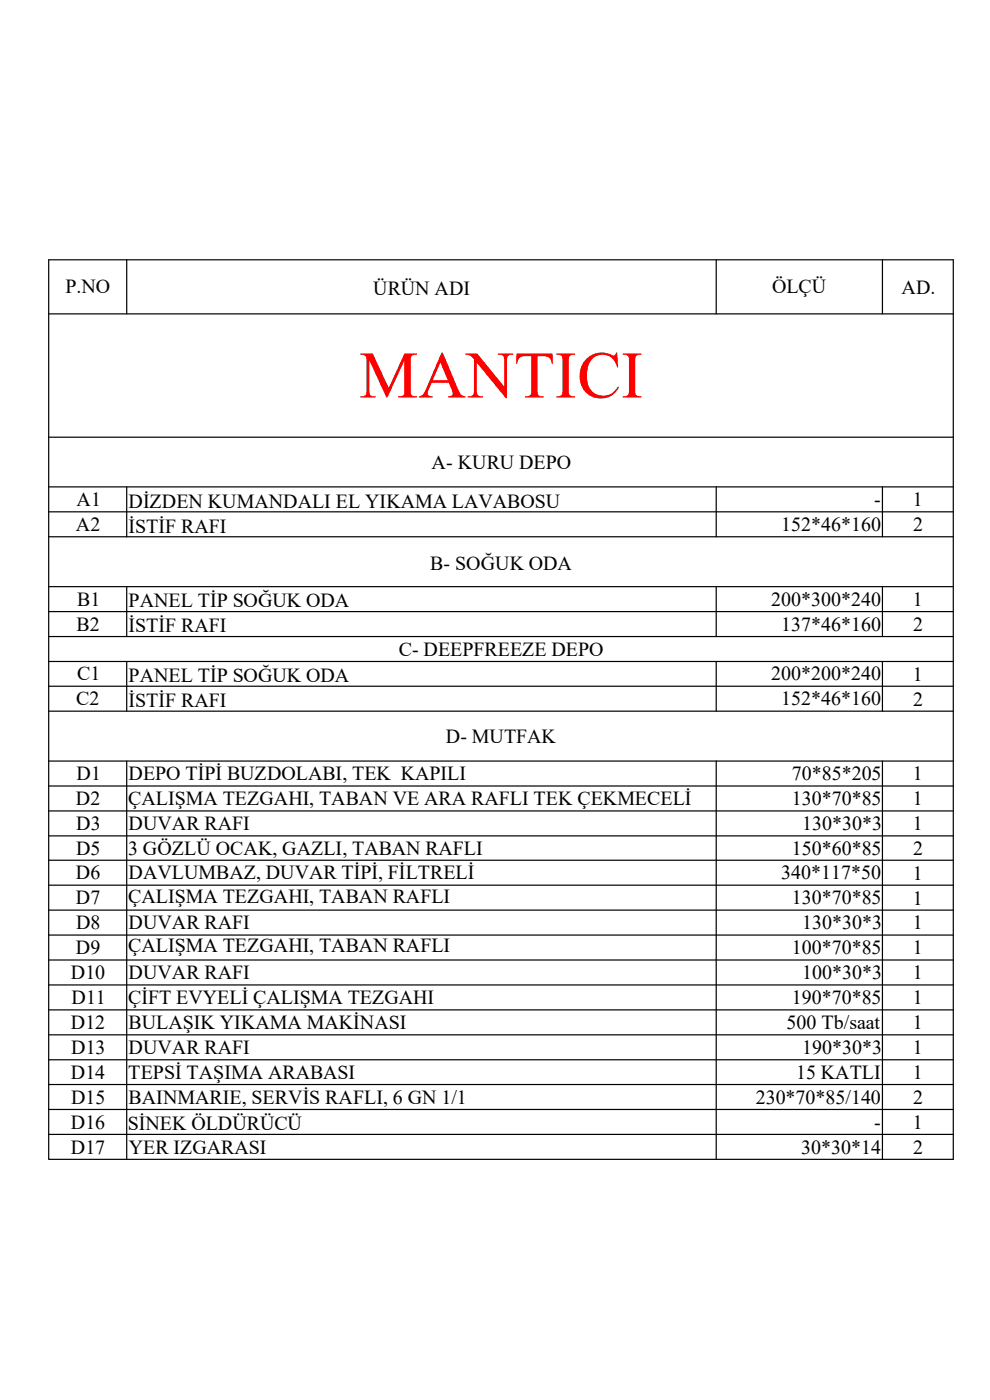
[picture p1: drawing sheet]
<svg xmlns="http://www.w3.org/2000/svg" width="210mm" height="297mm" viewBox="0 0 210 297" stroke-linecap="round" stroke-linejoin="round" font-family="sans-serif">
<defs><g id="words">
<text font-size="14.1" fill="#f00" x="76.2" y="84.3">MANTICI</text>
<g font-size="4.2">
<text x="13.9" y="62.2">P.NO</text>
<text x="79.2" y="62.6">ÜRÜN ADI</text>
<text x="163.8" y="62.2">ÖLÇÜ</text>
<text x="191.3" y="62.3">AD.</text>
<text x="91.6" y="99.4">A- KURU DEPO</text>
<text x="16.3" y="107.4">A1</text>
<text x="27.3" y="107.7">DİZDEN KUMANDALI EL YIKAMA LAVABOSU</text>
<text x="185.5" y="107.4">-</text>
<text x="193.7" y="107.4">1</text>
<text x="16.1" y="112.6">A2</text>
<text x="27.3" y="113">İSTİF RAFI</text>
<text x="165.7" y="112.6">152*46*160</text>
<text x="193.7" y="112.6">2</text>
<text x="91.3" y="120.9">B- SOĞUK ODA</text>
<text x="16.4" y="128.5">B1</text>
<text x="27.3" y="128.9">PANEL TİP SOĞUK ODA</text>
<text x="163.6" y="128.5">200*300*240</text>
<text x="193.7" y="128.5">1</text>
<text x="16.2" y="133.8">B2</text>
<text x="27.3" y="134.1">İSTİF RAFI</text>
<text x="165.7" y="133.8">137*46*160</text>
<text x="193.7" y="133.8">2</text>
<text x="84.6" y="139.1">C- DEEPFREEZE DEPO</text>
<text x="16.2" y="149.6">C2</text>
<text x="16.3" y="144.4">C1</text>
<text x="27.3" y="144.7">PANEL TİP SOĞUK ODA</text>
<text x="27.3" y="150">İSTİF RAFI</text>
<text x="163.6" y="144.4">200*200*240</text>
<text x="165.7" y="149.6">152*46*160</text>
<text x="193.7" y="144.4">1</text>
<text x="193.7" y="149.7">2</text>
<text x="94.6" y="157.6">D- MUTFAK</text>
<text x="16.3" y="165.5">D1</text>
<text x="27.3" y="165.5">DEPO TİPİ BUZDOLABI, TEK KAPILI</text>
<text x="168" y="165.5">70*85*205</text>
<text x="193.7" y="165.5">1</text>
<text x="16.1" y="170.8">D2</text>
<text x="27.2" y="170.8">ÇALIŞMA TEZGAHI, TABAN VE ARA RAFLI TEK ÇEKMECELİ</text>
<text x="168" y="170.8">130*70*85</text>
<text x="193.7" y="170.8">1</text>
<text x="16.2" y="176.1">D3</text>
<text x="27.3" y="176.1">DUVAR RAFI</text>
<text x="170.2" y="176.1">130*30*3</text>
<text x="193.7" y="176.1">1</text>
<text x="16.1" y="181.3">D5</text>
<text x="27.2" y="181.3">3 GÖZLÜ OCAK, GAZLI, TABAN RAFLI</text>
<text x="168" y="181.3">150*60*85</text>
<text x="193.7" y="181.4">2</text>
<text x="16.1" y="186.6">D6</text>
<text x="16.1" y="191.9">D7</text>
<text x="27.2" y="191.5">ÇALIŞMA TEZGAHI, TABAN RAFLI</text>
<text x="27.3" y="186.6">DAVLUMBAZ, DUVAR TİPİ, FİLTRELİ</text>
<text x="165.7" y="186.6">340*117*50</text>
<text x="168" y="191.9">130*70*85</text>
<text x="193.7" y="186.6">1</text>
<text x="193.7" y="191.9">1</text>
<text x="16.1" y="197.1">D8</text>
<text x="27.3" y="197.1">DUVAR RAFI</text>
<text x="170.2" y="197.1">130*30*3</text>
<text x="193.7" y="197.1">1</text>
<text x="16.1" y="202.4">D9</text>
<text x="27.2" y="202.1">ÇALIŞMA TEZGAHI, TABAN RAFLI</text>
<text x="168" y="202.4">100*70*85</text>
<text x="193.7" y="202.4">1</text>
<text x="15" y="207.7">D10</text>
<text x="27.3" y="207.7">DUVAR RAFI</text>
<text x="170.2" y="207.7">100*30*3</text>
<text x="193.7" y="207.7">1</text>
<text x="15.2" y="213">D11</text>
<text x="27.2" y="212.9">ÇİFT EVYELİ ÇALIŞMA TEZGAHI</text>
<text x="168" y="213">190*70*85</text>
<text x="193.7" y="213">1</text>
<text x="15" y="218.3">D12</text>
<text x="27.3" y="218.2">BULAŞIK YIKAMA MAKİNASI</text>
<text x="166.9" y="218.3">500 Tb/saat</text>
<text x="193.7" y="218.3">1</text>
<text x="15.1" y="223.6">D13</text>
<text x="27.3" y="223.6">DUVAR RAFI</text>
<text x="170.2" y="223.6">190*30*3</text>
<text x="193.7" y="223.6">1</text>
<text x="15" y="228.9">D14</text>
<text x="27.2" y="228.8">TEPSİ TAŞIMA ARABASI</text>
<text x="168.9" y="228.9">15 KATLI</text>
<text x="193.7" y="228.9">1</text>
<text x="15" y="239.4">D16</text>
<text x="15.1" y="234.1">D15</text>
<text x="27.1" y="239.8">SİNEK ÖLDÜRÜCÜ</text>
<text x="27.3" y="234.1">BAINMARIE, SERVİS RAFLI, 6 GN 1/1</text>
<text x="160.3" y="234.2">230*70*85/140</text>
<text x="185.5" y="239.5">-</text>
<text x="193.7" y="239.5">1</text>
<text x="193.7" y="234.2">2</text>
<text x="15" y="244.7">D17</text>
<text x="27.3" y="244.7">YER IZGARASI</text>
<text x="170" y="244.7">30*30*14</text>
<text x="193.7" y="244.7">2</text>
</g>
</g></defs>
<g fill="none" stroke="#000" stroke-width=".25">
<path d="M10.3 55.1h191.9v190.9h-191.9zM26.9 55.1v11.5M151.9 55.1v11.5M187.2 55.1v11.5M10.3 66.6h191.9M10.3 92.8h191.9M10.3 103.3h191.9M10.3 108.6h191.9M10.3 113.9h191.9M26.9 103.3v10.6M151.9 103.3v10.6M187.2 103.3v10.6"/>
<path d="M10.3 124.5h191.9M10.3 129.8h191.9M10.3 135h191.9M26.9 124.5v10.5M151.9 124.5v10.5M187.2 124.5v10.5M10.3 140.3h191.9M10.3 145.6h191.9M10.3 150.9h191.9M26.9 140.3v10.6M151.9 140.3v10.6M187.2 140.3v10.6"/>
<path d="M10.3 161.5h191.9M10.3 166.8h191.9M10.3 172h191.9M10.3 177.3h191.9M26.9 161.5v84.5M151.9 161.5v84.5M187.2 161.5v84.5M10.3 182.5h191.9M10.3 187.8h191.9M10.3 193.1h191.9M10.3 198.4h191.9M10.3 203.7h191.9"/>
<path d="M10.3 209h191.9M10.3 214.2h191.9M10.3 219.5h191.9M10.3 224.8h191.9M10.3 230.1h191.9M10.3 235.4h191.9M10.3 240.7h191.9"/>
</g>
<use href="#words"/>
</svg>
